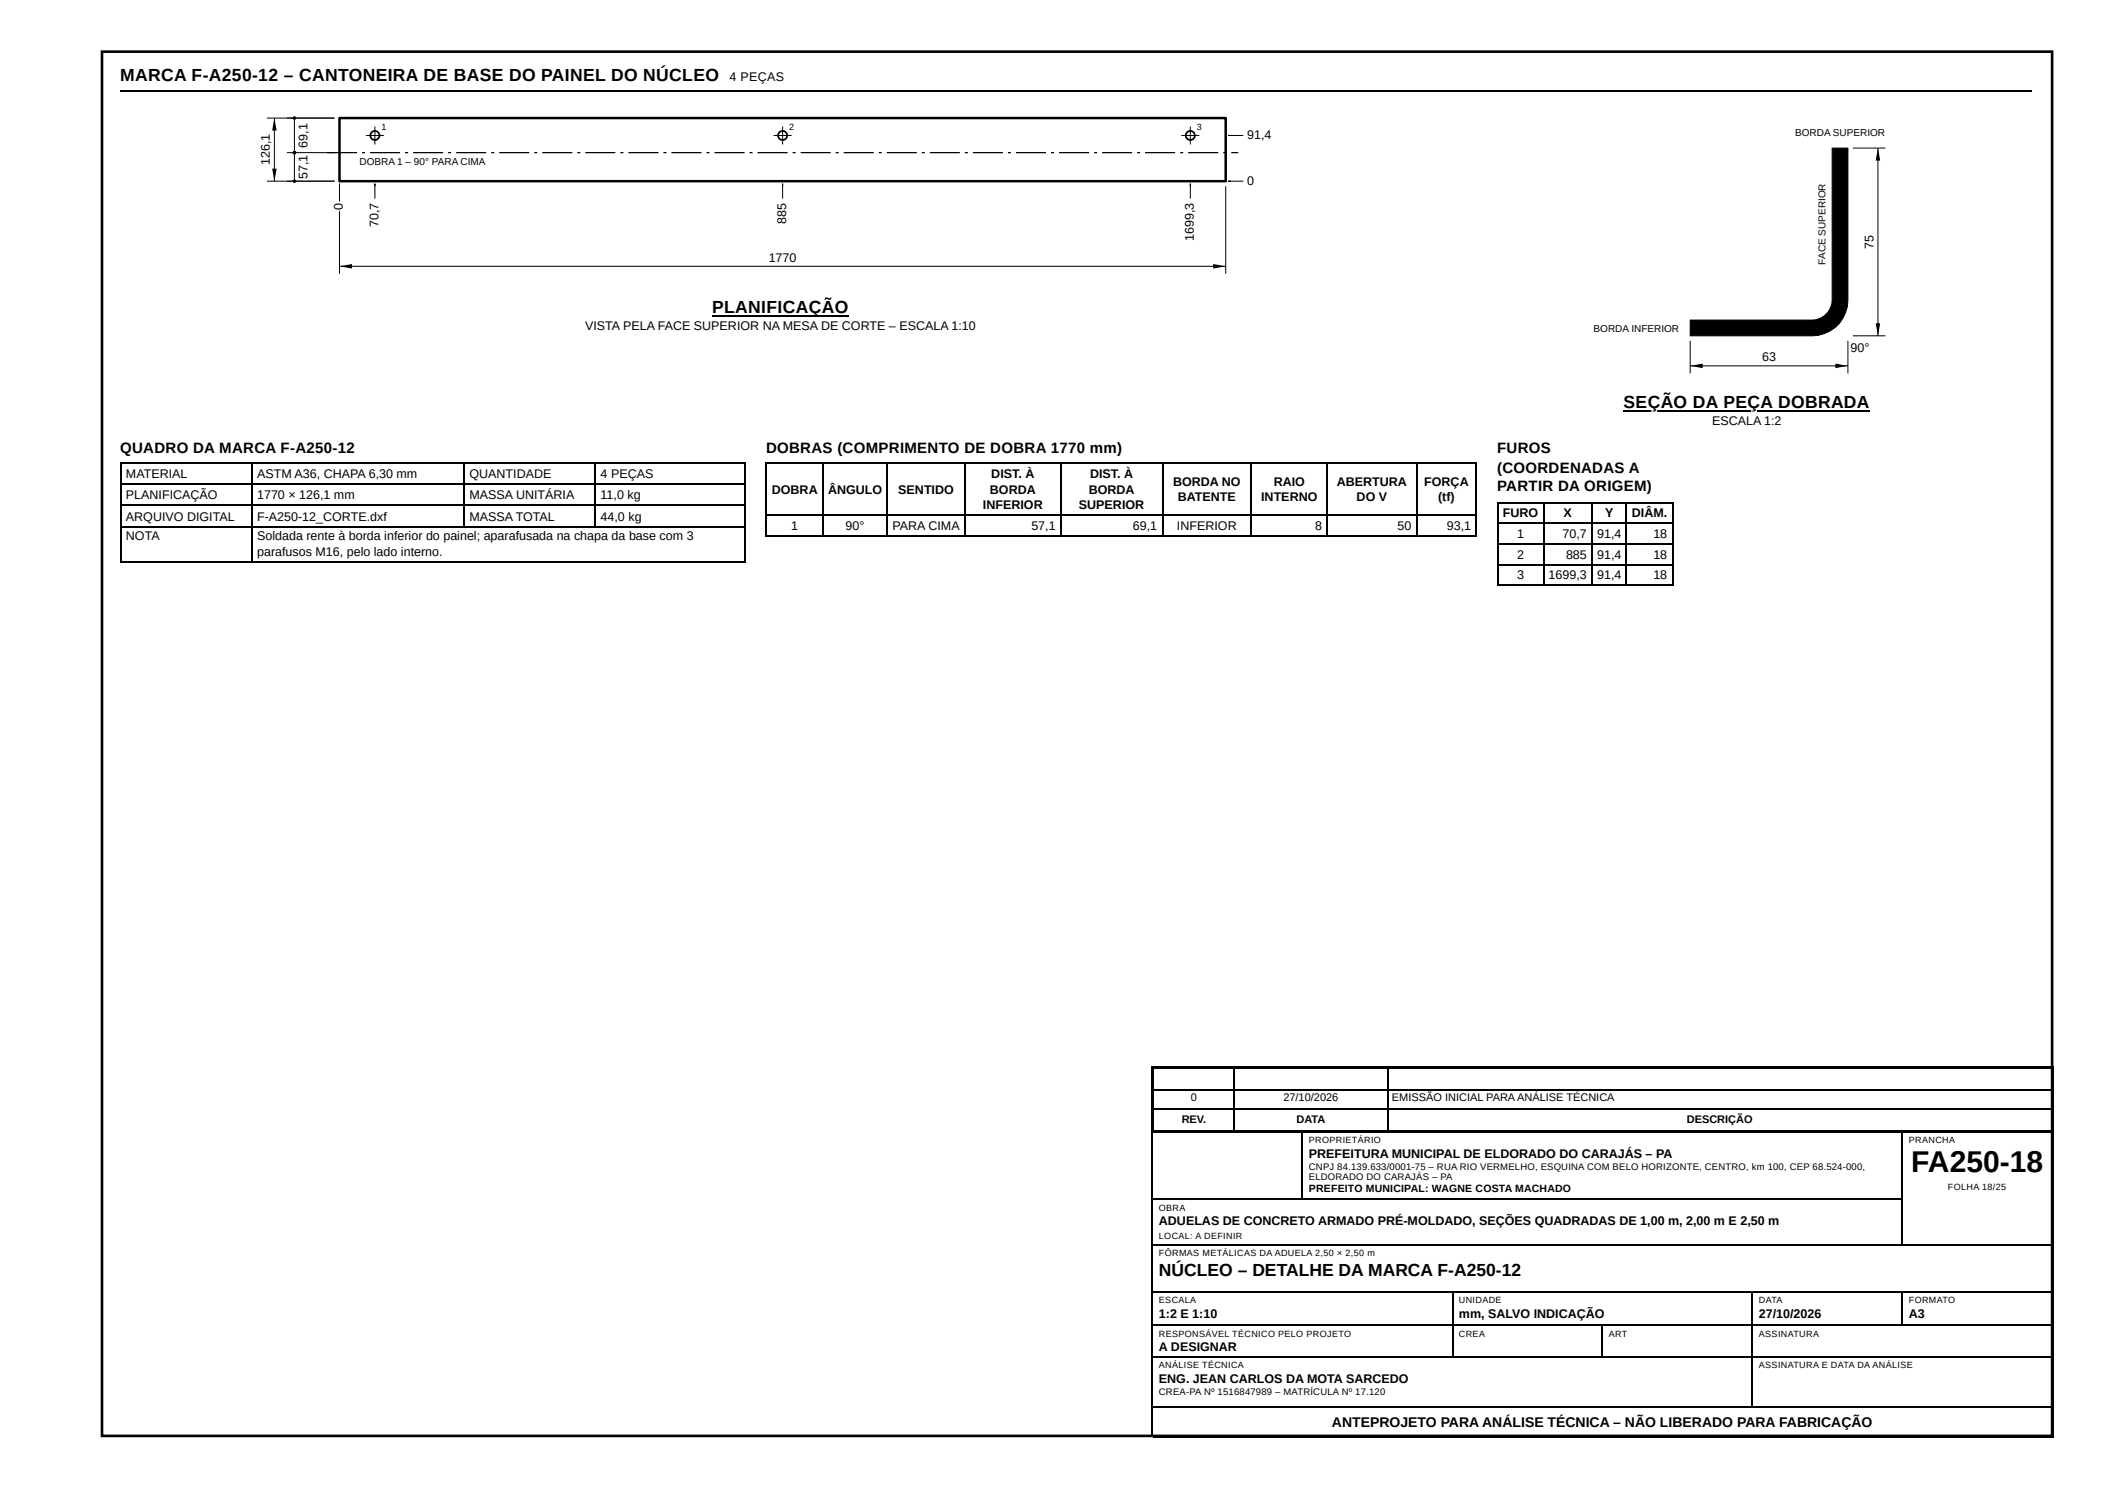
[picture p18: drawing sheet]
<svg xmlns="http://www.w3.org/2000/svg" width="420mm" height="297mm" viewBox="0 0 420 297" stroke-linecap="round" stroke-linejoin="round" font-family="sans-serif">
<defs><g id="words">
<text font-size="6" x="381.7" y="234.2">FA250-18</text>
<g font-size="3.5">
<text x="24" y="16.1">MARCA F-A250-12 – CANTONEIRA DE BASE DO PAINEL DO NÚCLEO</text>
<text x="142.2" y="62.4">PLANIFICAÇÃO</text>
<text x="324.3" y="81.5">SEÇÃO DA PEÇA DOBRADA</text>
<text x="231.5" y="254.8">NÚCLEO – DETALHE DA MARCA F-A250-12</text>
</g>
<g font-size="3">
<text x="24" y="90.5">QUADRO DA MARCA F-A250-12</text>
<text x="153" y="90.5">DOBRAS (COMPRIMENTO DE DOBRA 1770 mm)</text>
<text x="299" y="90.5">FUROS</text>
<text x="299" y="94.5">(COORDENADAS A</text>
<text x="299" y="98.2">PARTIR DA ORIGEM)</text>
</g>
<text font-size="2.8" x="266" y="285">ANTEPROJETO PARA ANÁLISE TÉCNICA – NÃO LIBERADO PARA FABRICAÇÃO</text>
<g font-size="2.5">
<text x="145.7" y="16.1">4 PEÇAS</text>
<text x="116.8" y="65.9">VISTA PELA FACE SUPERIOR NA MESA DE CORTE – ESCALA 1:10</text>
<text x="372.3" y="70.3">°</text>
<text x="341.9" y="84.9">ESCALA 1:2</text>
<text x="25.2" y="95.5">MATERIAL</text>
<text x="51.3" y="95.5">ASTM A36, CHAPA 6,30 mm</text>
<text x="93.8" y="95.5">QUANTIDADE</text>
<text x="120" y="95.5">4 PEÇAS</text>
<text x="198" y="95.5">DIST. À</text>
<text x="217.7" y="95.5">DIST. À</text>
<text x="25.2" y="99.7">PLANIFICAÇÃO</text>
<text x="51.3" y="99.7">1770 × 126,1 mm</text>
<text x="93.8" y="99.7">MASSA UNITÁRIA</text>
<text x="120" y="99.7">11,0 kg</text>
<text x="154.2" y="98.7">DOBRA</text>
<text x="165.4" y="98.7">ÂNGULO</text>
<text x="179.4" y="98.7">SENTIDO</text>
<text x="196.3" y="101.6">INFERIOR</text>
<text x="197.7" y="98.7">BORDA</text>
<text x="215.5" y="101.6">SUPERIOR</text>
<text x="217.4" y="98.7">BORDA</text>
<text x="234.3" y="97.1">BORDA NO</text>
<text x="235.2" y="100">BATENTE</text>
<text x="251.9" y="100">INTERNO</text>
<text x="254.4" y="97.1">RAIO</text>
<text x="267" y="97.1">ABERTURA</text>
<text x="270.9" y="100">DO V</text>
<text x="284.4" y="97.1">FORÇA</text>
<text x="287.2" y="100">(tf)</text>
<text x="25.2" y="104">ARQUIVO DIGITAL</text>
<text x="25.2" y="108">NOTA</text>
<text x="51.3" y="104">F-A250-12_CORTE.dxf</text>
<text x="51.3" y="108">Soldada rente à borda inferior do painel; aparafusada na chapa da base com 3</text>
<text x="93.8" y="104">MASSA TOTAL</text>
<text x="120" y="104">44,0 kg</text>
<text x="158" y="105.8">1</text>
<text x="168.9" y="105.8">90°</text>
<text x="178.3" y="105.8">PARA CIMA</text>
<text x="206" y="105.8">57,1</text>
<text x="226.3" y="105.8">69,1</text>
<text x="235.1" y="105.8">INFERIOR</text>
<text x="262.7" y="105.8">8</text>
<text x="279.1" y="105.8">50</text>
<text x="289" y="105.8">93,1</text>
<text x="300.1" y="103.2">FURO</text>
<text x="303" y="107.4">1</text>
<text x="312.1" y="107.4">70,7</text>
<text x="312.3" y="103.2">X</text>
<text x="319" y="107.4">91,4</text>
<text x="320.6" y="103.2">Y</text>
<text x="325.9" y="103.2">DIÂM.</text>
<text x="330.2" y="107.4">18</text>
<text x="51.3" y="111.1">parafusos M16, pelo lado interno.</text>
<text x="303" y="111.7">2</text>
<text x="312.8" y="111.7">885</text>
<text x="319" y="111.7">91,4</text>
<text x="330.2" y="111.7">18</text>
<text x="303" y="115.6">3</text>
<text x="309.3" y="115.6">1699,3</text>
<text x="319" y="115.6">91,4</text>
<text x="330.2" y="115.6">18</text>
<text x="261.4" y="231.2">PREFEITURA MUNICIPAL DE ELDORADO DO CARAJÁS – PA</text>
<text x="231.5" y="244.7">ADUELAS DE CONCRETO ARMADO PRÉ-MOLDADO, SEÇÕES QUADRADAS DE 1,00 m, 2,00 m E 2,50 m</text>
<text x="231.5" y="263.3">1:2 E 1:10</text>
<text x="291.4" y="263.3">mm, SALVO INDICAÇÃO</text>
<text x="351.3" y="263.3">27/10/2026</text>
<text x="381.2" y="263.3">A3</text>
<text x="231.5" y="269.9">A DESIGNAR</text>
<text x="231.5" y="276.2">ENG. JEAN CARLOS DA MOTA SARCEDO</text>
</g>
<g font-size="2.5" fill="#fff">
<text x="61.4" y="29.5" transform="rotate(-90 61.4 29.5)">69,,1</text>
<text x="249.1" y="27.8">91,,4</text>
<text x="53.9" y="33" transform="rotate(-90 53.9 33)">126,,1</text>
<text x="61.4" y="35.8" transform="rotate(-90 61.4 35.8)">57,,1</text>
<text x="68.5" y="41.9" transform="rotate(-90 68.5 41.9)">0</text>
<text x="249.1" y="36.9">0</text>
<text x="75.6" y="45.4" transform="rotate(-90 75.6 45.4)">70,,7</text>
<text x="157" y="44.7" transform="rotate(-90 157 44.7)">885</text>
<text x="153.5" y="52.3">1770</text>
<text x="238.4" y="48.1" transform="rotate(-90 238.4 48.1)">1699,3</text>
<text x="374.2" y="49.7" transform="rotate(-90 374.2 49.7)">75</text>
<text x="369.6" y="70.3">90°</text>
<text x="351.9" y="72.2">63</text>
</g>
<g font-size="2.2">
<text x="237.9" y="219.9">0</text>
<text x="256.3" y="219.9">27/10/2026</text>
<text x="278" y="219.9">EMISSÃO INICIAL PARAANÁLISE TÉCNICA</text>
<text x="236" y="224.4">REV.</text>
<text x="258.9" y="224.4">DATA</text>
<text x="336.9" y="224.4">DESCRIÇÃO</text>
</g>
<text font-size="2.1" x="261.4" y="238.1">PREFEITO MUNICIPAL: WAGNE COSTA MACHADO</text>
<g font-size="2" fill="#fff">
<text x="358.5" y="27.2">BORDASUPERIOR</text>
<text x="71.8" y="32.9">DOBRA1–90°PARA CIMA</text>
<text x="364.6" y="52.8" transform="rotate(-90 364.6 52.8)">FACE SUPERIOR</text>
<text x="318.3" y="66.4">BORDAINFERIOR</text>
</g>
<g font-size="2">
<text x="358.5" y="27.2">BORDA SUPERIOR</text>
<text x="71.8" y="32.9">DOBRA 1 – 90° PARACIMA</text>
<text x="364.6" y="52.8" transform="rotate(-90 364.6 52.8)">FACESUPERIOR</text>
<text x="318.3" y="66.4">BORDA INFERIOR</text>
</g>
<g font-size="1.9">
<text x="261.4" y="233.6">CNPJ 84.139.633/0001-75 – RUA RIO VERMELHO, ESQUINA COM BELO HORIZONTE, CENTRO, km 100, CEP 68.524-000,</text>
<text x="261.4" y="235.7">ELDORADO DO CARAJÁS – PA</text>
<text x="231.5" y="278.6">CREA-PA Nº 1516847989 – MATRÍCULA Nº 17.120</text>
</g>
<g font-size="1.8" fill="#fff">
<text x="76.2" y="26">1</text>
<text x="157.6" y="26">2</text>
<text x="239" y="26">3</text>
</g>
<g font-size="1.8">
<text x="261.4" y="228.3">PROPRIETÁRIO</text>
<text x="381.2" y="228.3">PRANCHA</text>
<text x="389" y="237.6">FOLHA 18/25</text>
<text x="231.5" y="241.8">OBRA</text>
<text x="231.5" y="247.4">LOCAL: A DEFINIR</text>
<text x="231.5" y="250.8">FÔRMAS METÁLICAS DA ADUELA 2,50 × 2,50 m</text>
<text x="231.5" y="260.4">ESCALA</text>
<text x="291.4" y="260.4">UNIDADE</text>
<text x="351.3" y="260.4">DATA</text>
<text x="381.2" y="260.4">FORMATO</text>
<text x="231.5" y="267">RESPONSÁVEL TÉCNICO PELO PROJETO</text>
<text x="291.4" y="267">CREA</text>
<text x="321.3" y="267">ART</text>
<text x="351.3" y="267">ASSINATURA</text>
<text x="231.5" y="273.3">ANÁLISE TÉCNICA</text>
<text x="351.3" y="273.3">ASSINATURA E DATA DA ANÁLISE</text>
</g>
</g></defs>
<path d="M24.1 18.1h381.8" fill="none" stroke="#000" stroke-width=".26"/>
<path d="M67.8 23.6h177v12.6h-177z" fill="none" stroke="#000" stroke-width=".5"/>
<path d="M65.3 30.4h6v.2h-6zM72.3 30.4h.6v.2h-.6zM73.9 30.4h6v.2h-6zM80.9 30.4h.6v.2h-.6zM82.5 30.4h6v.2h-6zM89.5 30.4h.6v.2h-.6zM91.1 30.4h6v.2h-6zM98.1 30.4h.6v.2h-.6zM99.7 30.4h6v.2h-6zM106.7 30.4h.6v.2h-.6zM108.3 30.4h6v.2h-6zM115.3 30.4h.6v.2h-.6zM116.9 30.4h6v.2h-6zM123.9 30.4h.6v.2h-.6zM125.5 30.4h6v.2h-6zM132.5 30.4h.6v.2h-.6zM134.1 30.4h6v.2h-6zM141.1 30.4h.6v.2h-.6zM142.7 30.4h6v.2h-6zM149.7 30.4h.6v.2h-.6zM151.3 30.4h6v.2h-6zM158.3 30.4h.6v.2h-.6zM159.9 30.4h6v.2h-6zM166.9 30.4h.6v.2h-.6zM168.5 30.4h6v.2h-6zM175.5 30.4h.6v.2h-.6zM177.1 30.4h6v.2h-6zM184.1 30.4h.6v.2h-.6zM185.7 30.4h6v.2h-6zM192.7 30.4h.6v.2h-.6zM194.3 30.4h6v.2h-6zM201.3 30.4h.6v.2h-.6zM202.9 30.4h6v.2h-6zM209.9 30.4h.6v.2h-.6zM211.5 30.4h6v.2h-6zM218.5 30.4h.6v.2h-.6zM220.1 30.4h6v.2h-6zM227.1 30.4h.6v.2h-.6zM228.7 30.4h6v.2h-6zM235.7 30.4h.6v.2h-.6zM237.3 30.4h6v.2h-6zM244.3 30.4h.6v.2h-.6zM245.9 30.4h1.4v.2h-1.4z" fill="#000"/>
<circle cx="74.9" cy="27.1" r=".9" fill="#fff"/>
<circle cx="74.9" cy="27.1" r=".9" fill="none" stroke="#000" stroke-width=".35"/>
<path d="M73.1 27.1h3.6M74.9 25.3v3.6" fill="none" stroke="#000" stroke-width=".2"/>
<circle cx="156.3" cy="27.1" r=".9" fill="#fff"/>
<circle cx="156.3" cy="27.1" r=".9" fill="none" stroke="#000" stroke-width=".35"/>
<path d="M154.5 27.1h3.6M156.3 25.3v3.6" fill="none" stroke="#000" stroke-width=".2"/>
<circle cx="237.7" cy="27.1" r=".9" fill="#fff"/>
<circle cx="237.7" cy="27.1" r=".9" fill="none" stroke="#000" stroke-width=".35"/>
<g fill="none" stroke="#000" stroke-width=".2">
<path d="M53.3 36.2h13.5M53.3 23.6h13.5M54.8 23.6v12.6M57.3 30.5h9.5M58.8 23.6v12.6M67.8 39.7v-3v18M74.9 37.2v-.5v3M156.3 37.2v-.5v3M235.9 27.1h3.6M237.7 37.2v-.5v3M237.7 25.3v3.6M244.8 37.2v17.5"/>
<path d="M245.8 36.2h-.5h3M245.8 27.1h-.5h3M365.9 29.6h3.2v30.3a7.1 7.1 0 0 1-7.2 7.2h-24.3v-3.2h24.3a4.1 4.1 0 0 0 4-4zM370.1 29.6h6.5M375.1 29.6v37.5M67.8 53.2h177M337.6 68.1v6.5M337.6 73.1h31.5M369.1 68.1v6.5M370.1 67.1h6.5"/>
</g>
<g fill="#000">
<path d="M54.4 33.7h.9l-.5 2.5zM54.8 23.6l.5 2.5h-.9zM375.1 29.6l.4 2.5h-.9zM67.8 53.2l2.5-.5v.9zM242.3 52.7l2.5 .5-2.5 .4zM365.9 29.6h3.2v30.3a7.1 7.1 0 0 1-7.2 7.2h-24.3v-3.2h24.3a4.1 4.1 0 0 0 4-4zM337.6 73.1l2.5-.5v.9zM366.6 72.6l2.5 .5-2.5 .4zM374.6 64.6h.9l-.4 2.5z"/>
<circle cx="58.8" cy="23.6" r=".35"/>
<circle cx="58.8" cy="36.2" r=".35"/>
<circle cx="58.8" cy="30.5" r=".35"/>
</g>
<g fill="none" stroke="#000" stroke-width=".26">
<path d="M142.2 63.1h27.3M24.1 92.5h124.9M24.1 96.7h124.9M24.2 92.3v20.1M50.4 92.3v20.1M92.7 92.3v13M118.9 92.3v13M148.8 92.3v20.1M152.9 92.5h142.1M153.1 92.3v14.9M164.4 92.3v14.9M177.1 92.3v14.9"/>
<path d="M192.7 92.3v14.9M211.8 92.3v14.9M232.2 92.3v14.9M249.9 92.3v14.9M265 92.3v14.9M283 92.3v14.9M294.9 92.3v14.9M324.3 82.2h49.2M24.1 100.9h124.9M24.1 105.2h124.9M24.1 112.3h124.9M152.9 102.8h142.1"/>
<path d="M152.9 107h142.1M299 100.4h35.2M299 104.4h35.2M299 108.6h35.2M299 112.8h35.2M299 116.8h35.2M299.1 100.3v16.6M308.4 100.3v16.6M317.9 100.3v16.6M324.8 100.3v16.6M334 100.3v16.6M229.9 213.1h180.2"/>
<path d="M230.1 213v74.1M230.2 213.4h179.9M230.2 217.6h179.9M230.3 213.3v12.7M246.5 213.3v12.7M277.2 213.3v12.7M410 213.3v12.7M229.9 226.1h180.2M230.2 221.6h179.9M230.2 225.8h179.9M230.2 239.6h149.7M260 226.2v13.5"/>
<path d="M379.8 226.2v22.5M410 226.2v60.9M230.2 248.6h179.9M230.2 258.1h179.9M290.1 258.2v13M349.9 258.2v23.1M379.8 258.2v6.6M230.2 264.7h179.9M230.2 271.1h179.9M320 264.8v6.4M230.2 281.1h179.9M230.2 286.9h179.9"/>
</g>
<path d="M20.4 10.3h389.4v276.5h-389.4z" fill="none" stroke="#000" stroke-width=".53"/>
<use href="#words"/>
</svg>
